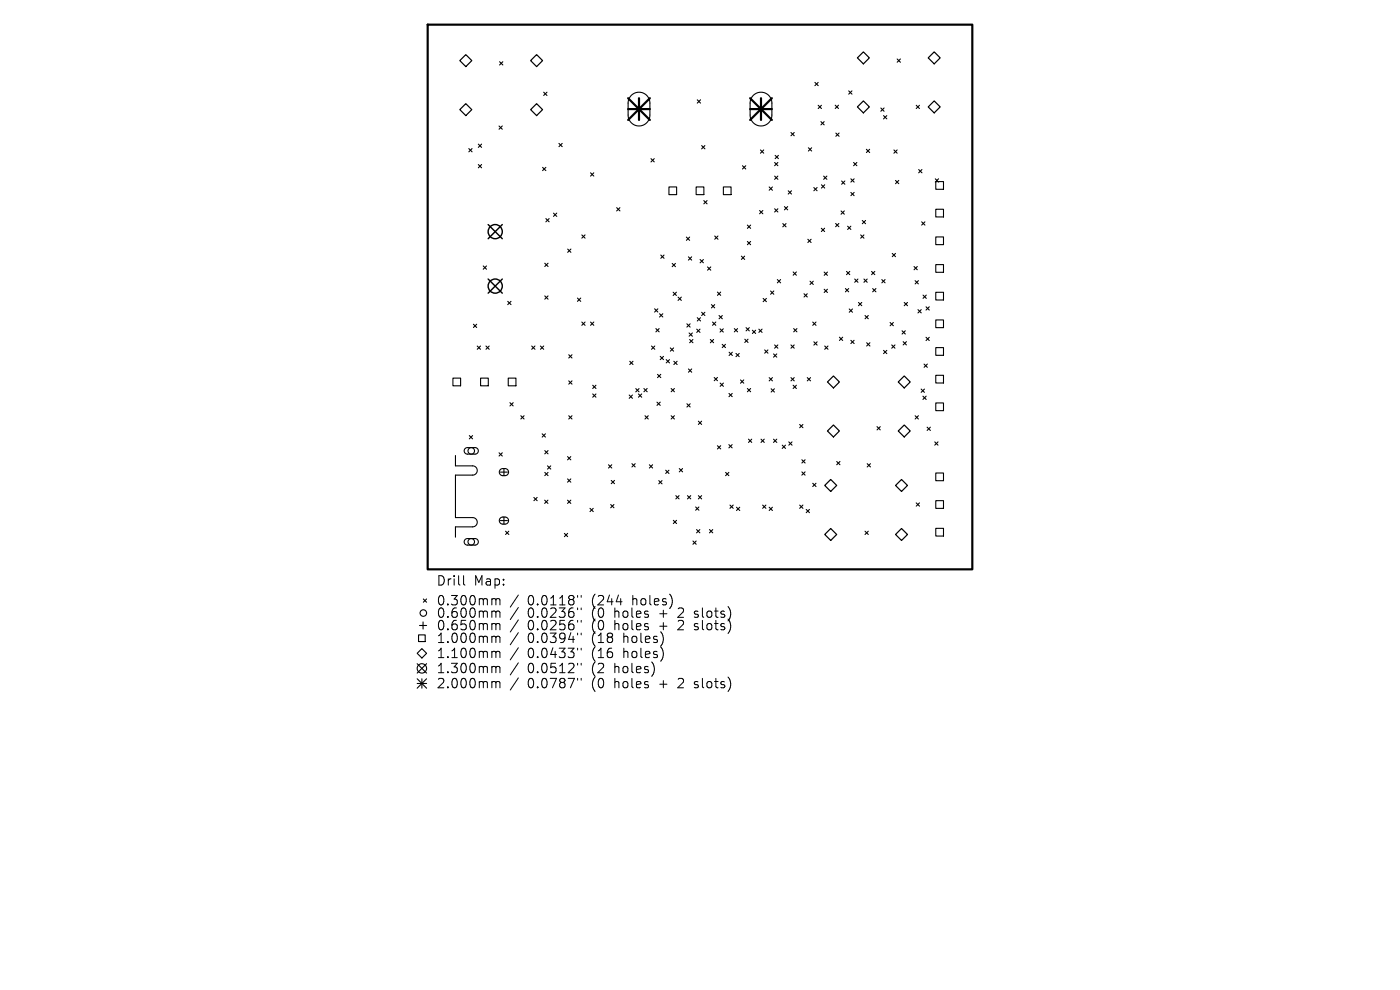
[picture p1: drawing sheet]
<svg xmlns="http://www.w3.org/2000/svg" width="297mm" height="210mm" viewBox="0 0 297 210" stroke-linecap="round" stroke-linejoin="round" font-family="sans-serif">
<defs><g id="words">
<g font-size="2.8">
<text x="92.5" y="124.5">Drill</text>
<text x="100.5" y="124.5">Map:</text>
<text x="92.5" y="128.7">0.300mm</text>
<text x="92.5" y="131.3">0.600mm</text>
<text x="111.9" y="128.7">0.0118&quot;</text>
<text x="111.9" y="131.3">0.0236&quot;</text>
<text x="125.7" y="128.7">(244</text>
<text x="125.7" y="131.3">(0</text>
<text x="130.6" y="131.3">holes</text>
<text x="134.4" y="128.7">holes)</text>
<text x="140.4" y="131.3">+</text>
<text x="144.6" y="131.3">2</text>
<text x="148.2" y="131.3">slots)</text>
<text x="92.5" y="134">0.650mm</text>
<text x="92.5" y="136.7">1.000mm</text>
<text x="111.9" y="134">0.0256&quot;</text>
<text x="111.9" y="136.7">0.0394&quot;</text>
<text x="125.7" y="134">(0</text>
<text x="125.7" y="136.7">(18</text>
<text x="130.6" y="134">holes</text>
<text x="132.5" y="136.7">holes)</text>
<text x="140.4" y="134">+</text>
<text x="144.6" y="134">2</text>
<text x="148.2" y="134">slots)</text>
<text x="92.5" y="139.9">1.100mm</text>
<text x="92.5" y="143.1">1.300mm</text>
<text x="111.9" y="139.9">0.0433&quot;</text>
<text x="111.9" y="143.1">0.0512&quot;</text>
<text x="125.7" y="139.9">(16</text>
<text x="125.7" y="143.1">(2</text>
<text x="130.6" y="143.1">holes)</text>
<text x="132.5" y="139.9">holes)</text>
<text x="92.5" y="146.3">2.000mm</text>
<text x="111.9" y="146.3">0.0787&quot;</text>
<text x="125.7" y="146.3">(0</text>
<text x="130.6" y="146.3">holes</text>
<text x="140.4" y="146.3">+</text>
<text x="144.6" y="146.3">2</text>
<text x="148.2" y="146.3">slots)</text>
</g>
</g></defs>
<path d="M90.7 5.2h115.6v115.6h-115.6zM133.2 20.8l4.7 4.7M133.2 23.1h4.7M135.6 20.8v4.7M137.9 20.8l-4.7 4.7M159.1 23.1h4.7M159.1 20.8l4.7 4.7M161.4 20.8v4.7M163.8 20.8l-4.7 4.7" fill="none" stroke="#000" stroke-width=".46"/>
<g fill="none" stroke="#000" stroke-width=".23">
<path d="M106 13.1l.7 .7M106.7 13.1l-.7 .7M115.3 19.6l.7 .7M116 19.6l-.7 .7M172.9 17.5l.7 .7M173.6 17.5l-.7 .7M180 19.3l.7 .7M180.7 19.3l-.7 .7M190.3 12.5l.7 .7M191 12.5l-.7 .7M99.5 31.5l.6 .7M100.1 31.5l-.6 .7"/>
<path d="M101.5 30.6l.7 .7M101.5 34.9l.7 .7M102.2 30.6l-.7 .7M102.2 34.9l-.7 .7M105.9 26.7l.7 .7M106.6 26.7l-.7 .7M115.1 35.5l.7 .7M115.8 35.5l-.7 .7M118.6 30.4l.7 .7M119.3 30.4l-.7 .7M125.3 36.7l.7 .7M126 36.7l-.7 .7"/>
<path d="M133.9 20.2a2.31 2.31 0 0 1 2.5-.5 2.31 2.31 0 0 1 1.5 2.2v2.5a2.31 2.31 0 0 1-2.3 2.3 2.31 2.31 0 0 1-2.4-2.3l.1-2.9zM138.1 33.7l.7 .6M138.8 33.7l-.7 .6M141.9 39.7h1.6v1.6h-1.6zM147.7 39.7h1.6v1.6h-1.6zM147.9 21.2l.7 .7M148.6 21.2l-.7 .7M148.8 30.9l.7 .7M149.5 30.9l-.7 .7M153.5 39.7h1.6v1.6h-1.6zM157.5 35.2l.7 .6M158.2 35.2l-.7 .6"/>
<path d="M159.8 20.2a2.31 2.31 0 0 1 2.5-.5 2.31 2.31 0 0 1 1.5 2.2v2.5a2.31 2.31 0 0 1-2.4 2.3 2.31 2.31 0 0 1-2.3-2.3l.1-2.9zM161.3 31.8l.7 .7M162 31.8l-.7 .7M163.2 39.7l.7 .7M163.9 39.7l-.7 .7M164.3 34.5l.7 .7M164.3 37.4l.7 .6M164.4 33l.7 .7M165 34.5l-.7 .7M165 37.4l-.7 .6M165.1 33l-.7 .7M167.8 28.1l.7 .7"/>
<path d="M168.5 28.1l-.7 .7M171.5 31.3l.7 .7M172.2 31.3l-.7 .7M172.6 39.8l.7 .7M173.3 39.8l-.7 .7M173.6 22.3l.7 .7M174.2 25.8l.6 .7M174.3 22.3l-.7 .7M174.3 39.2l.7 .7M174.7 37.4l.7 .6M174.8 25.8l-.6 .7M175 39.2l-.7 .7"/>
<path d="M175.4 37.4l-.7 .6M177.2 22.3l.7 .7M177.3 28.2l.7 .7M177.9 22.3l-.7 .7M178 28.2l-.7 .7M178.5 38.4l.7 .7M179.2 38.4l-.7 .7M180.5 37.9l.7 .7M181.1 34.5l.7 .7M181.2 37.9l-.7 .7M181.8 34.5l-.7 .7M183.8 31.7l.7 .7"/>
<path d="M184.5 31.7l-.7 .7M186.9 22.9l.7 .7M187.4 24.5l.7 .7M187.6 22.9l-.7 .7M188.1 24.5l-.7 .7M189.6 31.8l.7 .7M190 38.3l.7 .7M190.3 31.8l-.7 .7M190.7 38.3l-.7 .7M194.4 22.3l.7 .7M194.9 36l.7 .7M195.1 22.3l-.7 .7"/>
<path d="M195.6 36l-.7 .7M198.4 37.9l.7 .7M198.5 38.5h1.7v1.7h-1.7zM199.1 37.9l-.7 .7M102.5 56.4l.7 .7M103.2 56.4l-.7 .7M115.6 55.8l.7 .7M115.8 46.4l.7 .7M116.3 55.8l-.7 .7M116.5 46.4l-.7 .7M117.4 45.2l.7 .7M118.1 45.2l-.7 .7"/>
<path d="M120.4 52.8l.7 .7M121.1 52.8l-.7 .7M123.4 49.8l.7 .7M124.1 49.8l-.7 .7M130.8 44.1l.7 .6M131.5 44.1l-.7 .6M140.2 54.1l.7 .7M140.9 54.1l-.7 .7M142.6 55.9l.7 .7M143.3 55.9l-.7 .7M145.6 50.3l.7 .7M146 54.5l.7 .7"/>
<path d="M146.3 50.3l-.7 .7M146.7 54.5l-.7 .7M148.5 55.1l.7 .6M149.2 55.1l-.7 .6M149.3 42.6l.7 .6M150 42.6l-.7 .6M150.1 56.6l.7 .7M150.8 56.6l-.7 .7M151.6 50.1l.7 .7M152.3 50.1l-.7 .7M157.3 54.3l.7 .7M158 54.3l-.7 .7"/>
<path d="M158.6 47.8l.6 .6M158.6 51.2l.6 .7M159.2 47.8l-.6 .6M159.2 51.2l-.6 .7M161.1 44.7l.7 .6M161.8 44.7l-.7 .6M164.3 44.3l.7 .7M164.9 59.3l.7 .7M165 44.3l-.7 .7M165.6 59.3l-.7 .7M166.1 47.4l.7 .7M166.4 43.8l.7 .7"/>
<path d="M166.8 47.4l-.7 .7M167.1 43.8l-.7 .7M167.2 40.5l.7 .7M167.9 40.5l-.7 .7M168.3 57.7l.7 .7M169 57.7l-.7 .7M171.4 50.8l.7 .6M171.8 59.7l.7 .6M172.1 50.8l-.7 .6M172.5 59.7l-.7 .6M174.2 48.4l.7 .7M174.8 57.7l.7 .7"/>
<path d="M174.9 48.4l-.7 .7M175.5 57.7l-.7 .7M177.3 47.4l.7 .7M178 47.4l-.7 .7M178.4 44.7l.7 .7M179.1 44.7l-.7 .7M179.6 57.6l.7 .7M179.8 48l.7 .7M180.3 57.6l-.7 .7M180.5 48l-.7 .7M180.5 40.8l.7 .7M181.2 40.8l-.7 .7"/>
<path d="M181.3 59.2l.7 .7M182 59.2l-.7 .7M182.6 49.8l.7 .7M182.9 46.8l.7 .7M183.3 49.8l-.7 .7M183.3 59.2l.7 .7M183.6 46.8l-.7 .7M184 59.2l-.7 .7M184.9 57.6l.7 .7M185.6 57.6l-.7 .7M187.1 59.3l.7 .7M187.8 59.3l-.7 .7"/>
<path d="M189.3 53.8l.7 .7M190 53.8l-.7 .7M193.9 56.5l.7 .7M194.1 59.5l.7 .7M194.6 56.5l-.7 .7M194.8 59.5l-.7 .7M195.5 47.1l.7 .7M196.2 47.1l-.7 .7M198.5 44.4h1.7v1.6h-1.7zM198.5 50.3h1.7v1.6h-1.7zM198.5 56.1h1.7v1.7h-1.7zM100.4 68.8l.7 .7"/>
<path d="M101.1 68.8l-.7 .7M101.2 73.4l.7 .7M101.9 73.4l-.7 .7M103.1 73.4l.7 .7M103.8 73.4l-.7 .7M107.7 63.9l.7 .7M108.4 63.9l-.7 .7M112.8 73.4l.7 .7M113.5 73.4l-.7 .7M114.6 73.4l.7 .7M115.3 73.4l-.7 .7M115.6 62.8l.7 .7"/>
<path d="M116.3 62.8l-.7 .7M120.7 75.2l.6 .7M121.3 75.2l-.6 .7M122.5 63.2l.7 .7M123.2 63.2l-.7 .7M123.4 68.3l.7 .7M124.1 68.3l-.7 .7M125.3 68.3l.7 .7M126 68.3l-.7 .7M133.6 76.6l.7 .7M134.3 76.6l-.7 .7M138.2 73.4l.7 .7"/>
<path d="M138.9 65.5l.7 .7M138.9 73.4l-.7 .7M139.1 69.7l.7 .7M139.5 79.4l.7 .7M139.6 65.5l-.7 .7M139.8 69.7l-.7 .7M139.9 66.6l.7 .6M140.1 75.6l.7 .7M140.2 79.4l-.7 .7M140.6 66.6l-.7 .6M140.8 75.6l-.7 .7M141.3 76.3l.7 .7"/>
<path d="M142 76.3l-.7 .7M142.2 73.8l.7 .7M142.8 62l.7 .7M142.9 73.8l-.7 .7M143 76.6l.6 .7M143.5 62l-.7 .7M143.6 76.6l-.6 .7M143.9 63l.6 .7M144.5 63l-.6 .7M145.7 68.7l.7 .7M146.1 78.3l.6 .7M146.2 70.6l.7 .7"/>
<path d="M146.3 72l.7 .7M146.4 68.7l-.7 .7M146.7 78.3l-.6 .7M146.9 70.6l-.7 .7M147 72l-.7 .7M147.8 69.8l.7 .7M147.9 67.4l.7 .7M148.5 69.8l-.7 .7M148.6 67.4l-.7 .7M148.8 66.2l.7 .7M149.5 66.2l-.7 .7M150.7 72l.7 .7"/>
<path d="M150.9 64.6l.7 .7M151.2 68.3l.7 .7M151.4 72l-.7 .7M151.6 64.6l-.7 .7M151.9 68.3l-.7 .7M152.2 62l.7 .7M152.5 66.9l.7 .7M152.8 69.7l.6 .7M152.9 62l-.7 .7M153.2 73l.7 .7M153.2 66.9l-.7 .7M153.4 69.7l-.6 .7"/>
<path d="M153.9 73l-.7 .7M154.7 74.7l.7 .7M155.4 74.7l-.7 .7M155.8 69.7l.7 .7M156.1 75l.7 .7M156.5 69.7l-.7 .7M156.8 75l-.7 .7M158 72l.7 .6M158.3 69.5l.7 .7M158.7 72l-.7 .6M159 69.5l-.7 .7M159.6 70.1l.7 .6"/>
<path d="M160.3 70.1l-.7 .6M161 69.8l.7 .7M161.7 69.8l-.7 .7M161.9 63.3l.7 .7M162.2 74.2l.7 .7M162.6 63.3l-.7 .7M162.9 74.2l-.7 .7M163.5 61.7l.7 .7M164.1 75.1l.7 .7M164.2 61.7l-.7 .7M164.3 73.2l.7 .7M164.8 75.1l-.7 .7"/>
<path d="M165 73.2l-.7 .7M167.8 73.2l.7 .7M168.4 69.7l.7 .7M168.5 73.2l-.7 .7M169.1 69.7l-.7 .7M170.6 62.3l.7 .7M171.3 62.3l-.7 .7M172.4 68.3l.7 .7M172.7 72.5l.7 .7M173.1 68.3l-.7 .7M173.4 72.5l-.7 .7M174.8 61.4l.7 .6"/>
<path d="M175 73.4l.7 .7M175.5 61.4l-.7 .6M175.7 73.4l-.7 .7M178.1 71.5l.7 .7M178.8 71.5l-.7 .7M179.4 61.2l.6 .7M180 61.2l-.6 .7M180.2 65.5l.7 .7M180.5 72.2l.7 .7M180.9 65.5l-.7 .7M181.2 72.2l-.7 .7M182.1 64.2l.7 .7"/>
<path d="M182.8 64.2l-.7 .7M183.5 66.9l.7 .7M183.9 72.7l.7 .7M184.2 66.9l-.7 .7M184.6 72.7l-.7 .7M185.1 61.2l.7 .7M185.8 61.2l-.7 .7M187.4 74.3l.7 .7M188.1 74.3l-.7 .7M188.8 68.4l.7 .7M189.2 73.2l.7 .7M189.5 68.4l-.7 .7"/>
<path d="M189.9 73.2l-.7 .7M191.4 70.2l.7 .7M191.6 72.5l.7 .7M191.8 64.2l.7 .7M192.1 70.2l-.7 .7M192.3 72.5l-.7 .7M192.5 64.2l-.7 .7M194.7 65.7l.7 .7M195.4 65.7l-.7 .7M195.8 62.6l.7 .7M196 77.2l.7 .7M196.5 65.1l.6 .7"/>
<path d="M196.5 71.6l.6 .6M196.5 62.6l-.7 .7M196.7 77.2l-.7 .7M197.1 65.1l-.6 .7M197.1 71.6l-.6 .6M198.5 62h1.7v1.6h-1.7zM198.5 67.9h1.7v1.6h-1.7zM198.5 73.7h1.7v1.7h-1.7zM198.5 79.6h1.7v1.6h-1.7zM96.1 80.2h1.6v1.6h-1.6zM96.6 96.6v2.2h3.7a.98 .98 0 0 1 .9 1 .98 .98 0 0 1-.9 1h-3.7v9h3.7a.98 .98 0 0 1 .9 1 .98 .98 0 0 1-.9 1h-3.7v2.2M98.7 95.2l.4-.2 1.7-.1a.69 .69 0 0 1 .7 .7 .69 .69 0 0 1-.7 .7h-1.6a.69 .69 0 0 1-.7-.4 .69 .69 0 0 1 .2-.7z"/>
<path d="M99.6 92.4l.7 .7M100.3 92.4l-.7 .7M102 80.2h1.6v1.6h-1.6zM105.9 96l.7 .7M106.1 99.6l.4-.2h.6a.75 .75 0 0 1 .8 .7 .75 .75 0 0 1-.8 .8h-.4a.75 .75 0 0 1-.7-.5 .75 .75 0 0 1 .1-.8zM106.6 96l-.7 .7M106.9 99.4v1.5M107.8 80.2h1.7v1.6h-1.7zM108.2 85.4l.7 .7M108.9 85.4l-.7 .7M110.5 88.2l.7 .7M111.2 88.2l-.7 .7"/>
<path d="M115 92l.7 .7M115.6 95.6l.7 .7M115.7 92l-.7 .7M116.1 98.8l.7 .7M116.3 95.6l-.7 .7M116.8 98.8l-.7 .7M120.4 96.9l.7 .6M120.7 80.8l.6 .7M120.7 88.2l.6 .7M121.1 96.9l-.7 .6M121.3 80.8l-.6 .7M121.3 88.2l-.6 .7"/>
<path d="M125.7 81.7l.7 .7M125.7 83.6l.7 .7M126.4 81.7l-.7 .7M126.4 83.6l-.7 .7M129.1 98.6l.7 .7M129.8 98.6l-.7 .7M133.5 83.8l.7 .7M134.1 98.4l.7 .7M134.2 83.8l-.7 .7M134.8 98.4l-.7 .7M134.9 82.4l.7 .7M135.4 83.6l.7 .7"/>
<path d="M135.6 82.4l-.7 .7M136.1 83.6l-.7 .7M136.6 82.4l.7 .7M136.8 88.2l.7 .7M137.3 82.4l-.7 .7M137.5 88.2l-.7 .7M137.8 98.6l.6 .7M138.4 98.6l-.6 .7M139.4 85.3l.7 .7M140.1 85.3l-.7 .7M141.2 99.7l.7 .7M141.9 99.7l-.7 .7"/>
<path d="M142.4 88.2l.7 .7M142.4 82.4l.7 .7M143.1 82.4l-.7 .7M143.1 88.2l-.7 .7M144.1 99.4l.7 .7M144.8 99.4l-.7 .7M145.7 85.6l.7 .7M146.4 85.6l-.7 .7M148.2 89.3l.6 .7M148.8 89.3l-.6 .7M151.5 80.1l.7 .7M152.2 94.5l.7 .7"/>
<path d="M152.2 80.1l-.7 .7M152.8 81.3l.7 .7M152.9 94.5l-.7 .7M153.5 81.3l-.7 .7M154.6 94.3l.7 .7M154.6 83.5l.7 .6M155.3 94.3l-.7 .7M155.3 83.5l-.7 .6M157.1 80.6l.7 .7M157.8 80.6l-.7 .7M158.6 82.4l.6 .7M158.8 93.2l.7 .7"/>
<path d="M159.2 82.4l-.6 .7M159.5 93.2l-.7 .7M161.4 93.2l.7 .7M162.1 93.2l-.7 .7M163.2 80.1l.7 .7M163.6 82.5l.7 .7M163.9 80.1l-.7 .7M164.1 93.2l.7 .7M164.3 82.5l-.7 .7M164.8 93.2l-.7 .7M165.9 94.4l.7 .7M166.6 94.4l-.7 .7"/>
<path d="M167.3 93.7l.7 .7M167.8 80.1l.7 .7M168 93.7l-.7 .7M168.3 81.7l.7 .7M168.5 80.1l-.7 .7M169 81.7l-.7 .7M169.6 90l.7 .7M170.1 97.5l.7 .7M170.3 90l-.7 .7M170.8 97.5l-.7 .7M171.3 80.1l.7 .7M172 80.1l-.7 .7"/>
<path d="M177.5 97.9l.7 .7M178.2 97.9l-.7 .7M184 98.4l.7 .7M184.7 98.4l-.7 .7M186.1 90.5l.6 .7M186.7 90.5l-.6 .7M194.1 88.2l.7 .7M194.8 88.2l-.7 .7M195.4 82.5l.7 .7M195.8 84l.7 .7M196.1 82.5l-.7 .7M196.5 84l-.7 .7"/>
<path d="M196.7 90.6l.7 .7M197.4 90.6l-.7 .7M198.3 93.7l.7 .7M198.5 85.5h1.7v1.6h-1.7zM199 93.7l-.7 .7M98.7 114.4l.4-.2h1.7a.69 .69 0 0 1 .7 .7 .69 .69 0 0 1-.7 .7h-1.6a.69 .69 0 0 1-.7-.4 .69 .69 0 0 1 .2-.8zM106.1 109.9l.4-.2h.6a.75 .75 0 0 1 .8 .7 .75 .75 0 0 1-.8 .8h-.4a.75 .75 0 0 1-.7-.5 .75 .75 0 0 1 .1-.8zM106.2 100.1h1.5M106.2 110.4h1.5M106.9 109.7v1.5M107.3 112.7l.6 .7M107.9 112.7l-.6 .7"/>
<path d="M113.3 105.5l.7 .7M114 105.5l-.7 .7M115.5 106.1l.7 .7M115.6 100.2l.7 .7M116.2 106.1l-.7 .7M116.3 100.2l-.7 .7M119.7 113.1l.7 .7M120.4 101.6l.7 .7M120.4 106.1l.7 .7M120.4 113.1l-.7 .7M121.1 101.6l-.7 .7M121.1 106.1l-.7 .7"/>
<path d="M125.2 107.8l.7 .7M125.9 107.8l-.7 .7M129.6 107l.6 .7M129.7 101.9l.7 .7M130.2 107l-.6 .7M130.4 101.9l-.7 .7M139.8 101.9l.6 .7M140.4 101.9l-.6 .7M142.8 110.4l.7 .7M143.4 105.1l.7 .7M143.5 110.4l-.7 .7M144.1 105.1l-.7 .7"/>
<path d="M145.8 105.1l.7 .7M146.5 105.1l-.7 .7M147 114.8l.7 .7M147.6 107.5l.7 .7M147.7 114.8l-.7 .7M147.8 112.3l.7 .7M148.2 105.1l.6 .7M148.3 107.5l-.7 .7M148.5 112.3l-.7 .7M148.8 105.1l-.6 .7M150.5 112.3l.7 .7M151.2 112.3l-.7 .7"/>
<path d="M153.9 100.2l.7 .7M154.6 100.2l-.7 .7M154.9 107.1l.6 .7M155.5 107.1l-.6 .7M156.2 107.6l.7 .7M156.9 107.6l-.7 .7M161.8 107.1l.7 .7M162.5 107.1l-.7 .7M163.2 107.6l.7 .7M163.9 107.6l-.7 .7M169.6 107.1l.7 .7M170.1 100.1l.7 .7"/>
<path d="M170.3 107.1l-.7 .7M170.8 100.1l-.7 .7M171 108.1l.7 .7M171.7 108.1l-.7 .7M172.4 102.5l.7 .7M173.1 102.5l-.7 .7M183.5 112.7l.7 .7M184.2 112.7l-.7 .7M194.4 106.7l.7 .7M195.1 106.7l-.7 .7M198.5 100.3h1.7v1.7h-1.7zM198.5 106.2h1.7v1.6h-1.7z"/>
<path d="M198.5 112.1h1.7v1.6h-1.7zM88.5 138.6l1-1 1 1-1 1zM88.8 134.7h1.4v1.4h-1.4zM89 132.7h1.5M89.7 131.9v1.5M89.8 127.1l.7 .7M90.5 127.1l-.7 .7M88.5 140.8l2 2M88.5 144l2 2M88.5 145h2M89.5 144v2M90.5 140.8l-2 2"/>
<path d="M90.5 144l-2 2"/>
<circle cx="100" cy="95.6" r=".69"/>
<circle cx="100" cy="114.9" r=".69"/>
<circle cx="89.8" cy="130" r=".69"/>
<circle cx="89.5" cy="141.8" r="1"/>
</g>
<g fill="none" stroke="#000" stroke-width=".25">
<path d="M97.5 12.9l1.3-1.3 1.3 1.3-1.3 1.2zM112.6 12.9l1.2-1.3 1.3 1.3-1.3 1.2zM181.9 12.3l1.3-1.3 1.2 1.3-1.2 1.3zM196.9 12.3l1.3-1.3 1.3 1.3-1.3 1.3zM98.8 22l1.3 1.3-1.3 1.2-1.3-1.2zM113.8 22l1.3 1.3-1.3 1.2-1.2-1.2zM181.9 22.7l1.3-1.3 1.2 1.3-1.2 1.2zM196.9 22.7l1.3-1.3 1.3 1.3-1.3 1.2zM176.8 79.8l1.3 1.2-1.3 1.3-1.3-1.3zM176.8 90.2l1.3 1.2-1.3 1.3-1.3-1.3zM190.6 81l1.2-1.2 1.3 1.2-1.3 1.3zM190.6 91.4l1.2-1.2 1.3 1.2-1.3 1.3z"/>
<path d="M176.2 101.7l1.3 1.3-1.3 1.3-1.2-1.3zM176.2 112.1l1.3 1.3-1.3 1.2-1.2-1.2zM190 103l1.3-1.3 1.2 1.3-1.2 1.3zM190 113.4l1.3-1.3 1.2 1.3-1.2 1.2z"/>
</g>
<g fill="none" stroke="#000" stroke-width=".3">
<path d="M103.6 47.6l3 3M103.6 59.2l3 3M106.6 47.6l-3 3M106.6 59.2l-3 3"/>
<circle cx="105.1" cy="49.1" r="1.5"/>
<circle cx="105.1" cy="60.7" r="1.5"/>
</g>
<g fill="none" stroke="#000" stroke-width=".21">
<path d="M98.3 122.1v1.7l.3 .3M104.6 127h.3l.3 .3M104.6 129.6h.3l.3 .3M104.6 132.3l.5 .1 .1 .2M104.6 135l.5 .1 .1 .2M104.6 138.2h.3l.3 .3M105.2 127.3l.3-.3 .5 .1 .1 1.2M105.2 127.3v1M105.2 129.9v1.1M105.2 132.6v1M105.2 135.3v1M105.2 138.5v1"/>
<path d="M105.2 129.9l.3-.3 .5 .1 .1 1.3M105.2 132.6l.3-.3 .5 .1 .1 1.2M105.2 135.3l.3-.3 .5 .1 .1 1.2M105.2 138.5l.3-.3 .5 .1 .1 1.2M110 126.2l-1.8 2.6M110 128.9l-1.8 2.5M110 131.5l-1.8 2.6M110 134.2l-1.8 2.6M110 137.4l-1.8 2.6M122.5 126.3v.4M122.5 129v.3M122.5 131.6v.4"/>
<path d="M122.5 134.3v.4M122.5 137.5v.4M123.3 126.3v.4M123.3 129v.3M123.3 131.6v.4M123.3 134.3v.4M123.3 137.5v.4M147.3 130.9l.2 .1M147.3 133.5l.2 .1M147.4 129.7v.5M147.4 132.4v.4M104.6 141.4l.5 .1 .1 .2"/>
<path d="M104.6 144.6h.3l.3 .3M105.2 141.7v1M105.2 144.9v1M105.2 141.7l.3-.3 .5 .1 .1 1.2M105.2 144.9l.3-.3 .5 .1 .1 1.2M110 140.6l-1.8 2.6M110 143.8l-1.8 2.6M122.5 140.7v.4M122.5 143.9v.4M123.3 140.7v.4M123.3 143.9v.4M147.3 145.8l.2 .1"/>
<path d="M147.4 144.7v.4"/>
</g>
<use href="#words"/>
</svg>
